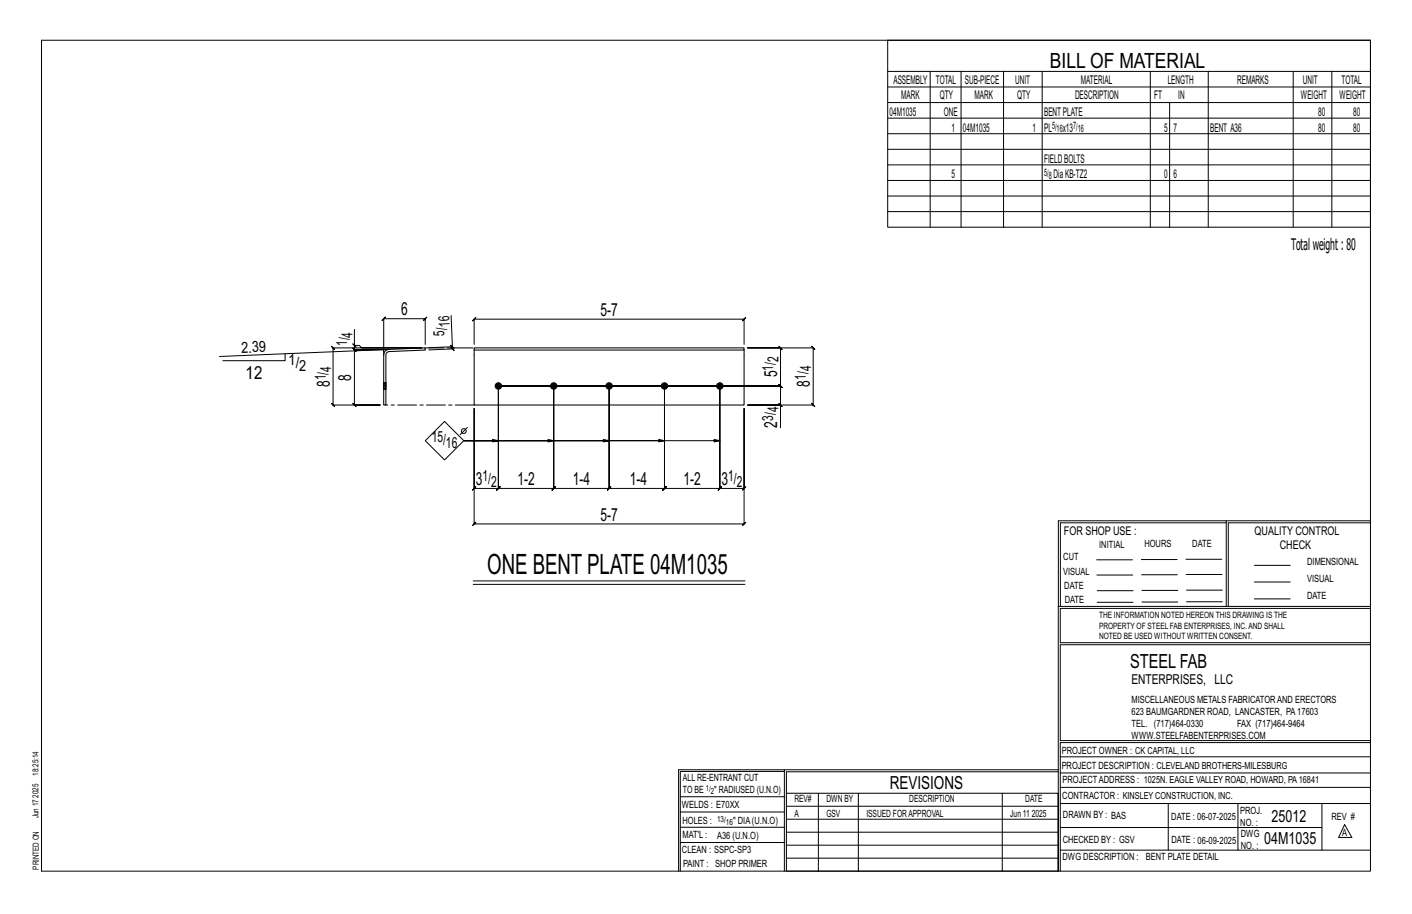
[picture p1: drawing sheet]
<svg xmlns="http://www.w3.org/2000/svg" width="432mm" height="279mm" viewBox="0 0 432 279" stroke-linecap="round" stroke-linejoin="round" font-family="sans-serif">
<defs><g id="words">
<text font-size="8.6" x="149" y="175.6">ONE BENT PLATE 04M1035</text>
<text font-size="6.4" x="321.1" y="20.7">BILL OF MATERIAL</text>
<text font-size="5.9" x="345.6" y="204.1">STEEL FAB</text>
<g font-size="5.5">
<text x="122.7" y="96.4">6</text>
<text x="183.6" y="96.6">5-7</text>
<text x="75.1" y="115.9">12</text>
<text x="100.9" y="118.3" transform="rotate(-90 100.9 118.3)">8</text>
<text x="107.4" y="116.4" transform="rotate(-90 107.4 116.4)">8</text>
<text x="237.7" y="115.4" transform="rotate(-90 237.7 115.4)">5</text>
<text x="247.7" y="118.2" transform="rotate(-90 247.7 118.2)">8</text>
<text x="237.7" y="130.7" transform="rotate(-90 237.7 130.7)">2</text>
<text x="145.5" y="148.3">3</text>
<text x="158.2" y="148.3">1-2</text>
<text x="175.1" y="148.3">1-4</text>
<text x="192.6" y="148.3">1-4</text>
<text x="209" y="148.3">1-2</text>
<text x="220.6" y="148.3">3</text>
<text x="183.6" y="159.2">5-7</text>
<text x="272.2" y="241.1">REVISIONS</text>
</g>
<g font-size="5.1">
<text x="388.9" y="251.3">25012</text>
<text x="386.6" y="258.1">04M1035</text>
</g>
<text font-size="4.9" x="394.8" y="76.4">Totalweight : 80</text>
<g font-size="4.7">
<text x="137.5" y="100" transform="rotate(-92 137.5 100)">16</text>
<text x="73.8" y="107.9" transform="rotate(-2 73.8 107.9)">2.39</text>
<text x="106.1" y="105.8" transform="rotate(-90 106.1 105.8)">1/</text>
<text x="107.8" y="103.2" transform="rotate(-90 107.8 103.2)">4</text>
<text x="136" y="102.6" transform="rotate(-92 136 102.6)">5/</text>
<text x="88.2" y="111.6">1/</text>
<text x="91.5" y="113.3">2</text>
<text x="101.3" y="113.6" transform="rotate(-90 101.3 113.6)">4</text>
<text x="236.5" y="113.3" transform="rotate(-90 236.5 113.3)">1/</text>
<text x="238.1" y="110.7" transform="rotate(-90 238.1 110.7)">2</text>
<text x="248.1" y="113.5" transform="rotate(-90 248.1 113.5)">4</text>
<text x="99.6" y="116.2" transform="rotate(-90 99.6 116.2)">1/</text>
<text x="246.4" y="116.1" transform="rotate(-90 246.4 116.1)">1/</text>
<text x="236.5" y="128.7" transform="rotate(-90 236.5 128.7)">3/</text>
<text x="238.1" y="126.1" transform="rotate(-90 238.1 126.1)">4</text>
<text x="132" y="135.2">15/</text>
<text x="136.4" y="136.9">16</text>
<text x="147.5" y="147.1">1/</text>
<text x="150.2" y="148.7">2</text>
<text x="222.7" y="147.1">1/</text>
<text x="225.3" y="148.7">2</text>
</g>
<text font-size="4.2" x="346" y="209.1">ENTERPRISES, LLC</text>
<g font-size="3.7">
<text x="273.2" y="25.6">ASSEMBLY</text>
<text x="286.2" y="25.6">TOTAL</text>
<text x="295.1" y="25.6">SUB-PIECE</text>
<text x="310.4" y="25.6">UNIT</text>
<text x="330.5" y="25.6">MATERIAL</text>
<text x="357.1" y="25.6">LENGTH</text>
<text x="378.3" y="25.6">REMARKS</text>
<text x="398.4" y="25.6">UNIT</text>
<text x="410.2" y="25.6">TOTAL</text>
<text x="272.1" y="35.5">04M1035</text>
<text x="275.6" y="30.4">MARK</text>
<text x="287.4" y="30.4">QTY</text>
<text x="288.6" y="35.5">ONE</text>
<text x="298" y="30.4">MARK</text>
<text x="311" y="30.4">QTY</text>
<text x="319.3" y="35.5">BENTPLATE</text>
<text x="328.7" y="30.4">DESCRIPTION</text>
<text x="353" y="30.4">FT</text>
<text x="360.3" y="30.4">IN</text>
<text x="397.8" y="30.4">WEIGHT</text>
<text x="403.2" y="35.5">80</text>
<text x="409.6" y="30.4">WEIGHT</text>
<text x="413.8" y="35.5">80</text>
<text x="290.9" y="40.2">1</text>
<text x="294.5" y="40.2">04M1035</text>
<text x="315.8" y="40.2">1</text>
<text x="319.3" y="40.2">PL</text>
<text x="325" y="40.2">x13</text>
<text x="356" y="40.2">5</text>
<text x="358.9" y="40.2">7</text>
<text x="370.1" y="40.2">BENT A36</text>
<text x="403.2" y="40.2">80</text>
<text x="413.8" y="40.2">80</text>
<text x="319.3" y="49.7">FIELDBOLTS</text>
<text x="290.9" y="54.5">5</text>
<text x="322.2" y="54.5">DiaKB-TZ2</text>
<text x="356" y="54.5">0</text>
<text x="358.9" y="54.5">6</text>
<text x="325.3" y="163.4">FOR SHOP USE :</text>
<text x="383.7" y="163.4">QUALITY CONTROL</text>
<text x="391.4" y="167.8">CHECK</text>
</g>
<g font-size="3.1">
<text x="321.7" y="39.4">5/</text>
<text x="323.1" y="40.5">16</text>
<text x="328.2" y="39.4">7/</text>
<text x="329.6" y="40.5">16</text>
<text x="319.3" y="53.7">5/</text>
<text x="320.7" y="54.8">8</text>
<text x="336.2" y="167.4">INITIAL</text>
<text x="350" y="167.1">HOURS</text>
<text x="364.6" y="167.2">DATE</text>
<text x="325.2" y="171.3">CUT</text>
<text x="399.8" y="172.8">DIMENSIONAL</text>
<text x="325.1" y="175.8">VISUAL</text>
<text x="399.8" y="177.9">VISUAL</text>
<text x="325.5" y="180">DATE</text>
<text x="325.7" y="184.4">DATE</text>
<text x="399.8" y="183.1">DATE</text>
<text x="346" y="215">MISCELLANEOUS METALS FABRICATORAND ERECTORS</text>
<text x="346" y="218.6">623 BAUMGARDNER ROAD, LANCASTER, PA17603</text>
<text x="346" y="225.8">WWW.STEELFABENTERPRISES.COM</text>
<text x="346" y="222.2">TEL. (717)464-0330</text>
<text x="378.3" y="222.2">FAX (717)464-9464</text>
<text x="324.7" y="230.5">PROJECT OWNER : CK CAPITAL, LLC</text>
<text x="208.8" y="238.8">ALL RE-ENTRANT CUT</text>
<text x="324.7" y="235.1">PROJECT DESCRIPTION : CLEVELAND BROTHERS-MILESBURG</text>
<text x="324.9" y="239.5">PROJECTADDRESS : 1025N. EAGLE VALLEY ROAD, HOWARD, PA16841</text>
<text x="208.8" y="242.5">TO BE</text>
<text x="218.4" y="242.5">&quot; RADIUSED (U.N.O)</text>
<text x="242.9" y="245.3">REV#</text>
<text x="252.7" y="245.3">DWN BY</text>
<text x="278.1" y="245.3">DESCRIPTION</text>
<text x="313.5" y="245.3">DATE</text>
<text x="324.9" y="244.2">CONTRACTOR : KINSLEY CONSTRUCTION, INC.</text>
<text x="208.5" y="247">WELDS : E70XX</text>
<text x="208.7" y="251.7">HOLES :</text>
<text x="224.2" y="251.8">&quot; DIA(U.N.O)</text>
<text x="242.9" y="249.9">A</text>
<text x="252.7" y="249.9">GSV</text>
<text x="264.9" y="249.9">ISSUED FORAPPROVAL</text>
<text x="309" y="249.9">Jun 11</text>
<text x="315.5" y="249.9">2025</text>
<text x="325.1" y="250">DRAWN BY : BAS</text>
<text x="358.2" y="250.5">DATE : 06-07-2025</text>
<text x="379.3" y="248.9">PROJ.</text>
<text x="407.2" y="250.5">REV #</text>
<text x="208.7" y="256.3">MAT'L :</text>
<text x="219.3" y="256.4">A36 (U.N.O)</text>
<text x="325" y="257.6">CHECKED BY : GSV</text>
<text x="358.3" y="257.7">DATE : 06-09-2025</text>
<text x="379.3" y="252.5">NO. :</text>
<text x="379.5" y="255.9">DWG</text>
<text x="410.5" y="255.5">A</text>
<text x="208.6" y="260.7">CLEAN : SSPC-SP3</text>
<text x="324.9" y="262.9">DWG DESCRIPTION :</text>
<text x="350.4" y="263">BENT PLATE DETAIL</text>
<text x="379.5" y="259.5">NO. :</text>
<text x="208.9" y="265">PAINT : SHOP PRIMER</text>
</g>
<g font-size="2.7">
<text x="336.1" y="189">THE INFORMATION NOTED HEREON THIS DRAWING IS THE</text>
<text x="336.1" y="195.4">NOTED BE USED WITHOUT WRITTEN CONSENT.</text>
<text x="336.1" y="192.2">PROPERTY OF STEEL FAB ENTERPRISES, INC.AND SHALL</text>
</g>
<g font-size="2.6">
<text x="215.9" y="241.8">1/</text>
<text x="217.4" y="242.7">2</text>
<text x="219.3" y="251.1">13/</text>
<text x="222" y="252.1">16</text>
</g>
<g font-size="2.5">
<text x="11.7" y="237.1" transform="rotate(-90 11.7 237.1)">18:25:14</text>
<text x="11.8" y="243.8" transform="rotate(-90 11.8 243.8)">2025</text>
<text x="11.8" y="250.1" transform="rotate(-90 11.8 250.1)">Jun 17</text>
<text x="11.9" y="265.8" transform="rotate(-90 11.9 265.8)">PRINTED ON</text>
</g>
</g></defs>
<g fill="none" stroke="#000" stroke-width=".31">
<path d="M12.7 12.3h406.4v254h-406.4zM271.5 12.3h147.6v57.2h-147.6zM271.5 21.8h147.6M271.5 26.6h147.6M271.5 31.4h147.6M271.5 36.1h147.6M284.5 21.8v47.7M293.9 21.8v47.7M306.9 21.8v47.7M318.7 21.8v47.7M351.8 21.8v47.7M357.7 31.4v38.1"/>
<path d="M369.5 21.8v47.7M395.5 21.8v47.7M407.3 21.8v47.7M271.5 40.9h147.6M271.5 45.6h147.6M271.5 50.4h147.6M271.5 55.2h147.6M271.5 59.9h147.6M271.5 64.7h147.6M137.9 96.4l.4 9.6-7.2 .3M87.2 108.1v2.2h-19M107.9 105.1l1 1z"/>
<path d="M108.4 100.7v4.9h1.5l.7 .7h18.4h-27.1l-.5-.5 1 1-.5-.5v17.5l-.5-.5 1 1-.5-.5h14.4h-7.9l.5 .5-1-1 .5 .5v-16.9l.5 .5-1-1 .5 .5h8.9M108.4 105.6v1.3l-.5-.5 1 1-.5-.5h8.9l-50.2 2.1M130 105.3v-7.9l.5-.5-1 1 .5-.5h-12.7l.5-.5-1 1 .5-.5v10.1M137.8 105.5l1.1 1zM138.3 106l.1 .7-.5-.5 1 .9-.5-.4-7.3 .3M145 105.3v-7.7l-.5 .5 1-1-.5 .5h82.5l-.5 .5 1-1-.5 .5v7.7M135.9 128.8l5.9 5.9-5.9 5.9-5.8-5.9zM141.8 134.7h78.3l-1.7 .4v-.8l1.7 .4M142.9 130.7l-2.2 2.2M145 124.9v24.4l-.5 .5 1-1-.5 .5h7.4l-.5 .5 1-1-.5 .5v-31.3v31.3l-.5 .5 1-1-.5 .5h16.9l-.5 .5 1-1-.5 .5v-31.3v31.3l-.5 .5 1-1-.5 .5h17l-.5 .5 1-1-.5 .5v-31.3v31.3l-.5 .5 1-1-.5 .5h16.9l-.5 .5 1-1-.5 .5v-31.3v31.3l-.5 .5 1-1-.5 .5h16.9l-.5 .5 1-1-.5 .5v-31.3v31.3l-.5 .5 1-1-.5 .5h7.4l-.5 .5 1-1-.5 .5v-24.4v35.3l.5-.5-1 1 .5-.5h-82.5l.5-.5-1 1 .5-.5zM152.4 134.7l-1.7-.4v.8l1.7-.4h-10.6h27.5l-1.7 .4v-.8l1.7 .4M186.3 134.7l-1.8-.4v.8l1.8-.4h-44.5h61.4l-1.7 .4v-.8l1.7 .4"/>
<path d="M238.2 123.3l1 1zM238.7 123.8v-5.8l.5 .5-1-1 .5 .5h-86.3h86.3l.5 .5-1-1 .5 .5v-11.7l.5 .5-1-1 .5 .5h-10.1h20.1l-.5-.5 1 1-.5-.5v17.5l-.5-.5 1 1-.5-.5h-20.1h10.1v6.9M375 159.8h-50.7v25.6M375 159.2h-51.3l-.1 107.1M419.1 159.2h-44.1v26.2M419.1 159.8h-43.5v25.6M144.7 177.6h83.1M144.7 178.6h83.1M335.4 171.1h10.9M335.4 175.8h11M349 171h11M349.1 175.7h11"/>
<path d="M362.7 171h10.9M362.7 175.6h11M383.6 172.8h11M383.6 177.9h11M323.7 185.4h95.4M335.5 184.1h11M335.5 180.6h11M349.2 184h11M349.2 180.5h11M362.9 180.4h10.9M362.9 184h10.9M383.6 183.1h11"/>
<path d="M419.1 186h-94.9v10.5h94.9M419.1 197.1h-94.9v29.3h94.9v.6h-94.9v39.3M239.9 235.8h-31.9v30.5M239.9 235.3h-32.4v31M323.6 235.3h-83.7v31M323.6 235.9h-83.1v6.6M324.2 236.3h94.9M324.2 231.4h94.9M208 252.9h31.9M208 257.5h31.9M208 243.6h31.9M208 248.2h31.9"/>
<path d="M240.5 242.5h83.1v23.8h-83.1zM240.5 258.4h83.1M240.5 254.4h83.1M240.5 250.4h83.1M240.5 246.5h83.1M250.3 242.5v23.8M262.5 242.5v23.8M306.5 242.5v23.8M324.2 253h80.1M324.2 245.6h94.9M324.2 259.9h94.9M324.2 240.7h94.9"/>
<path d="M357.3 245.6v14.3M378.6 245.6v14.3M404.3 245.6v14.3M411.2 252.1l2.2 3.9h-4zM240.5 262.3h83.1"/>
<circle cx="141.8" cy="131.8" r=".74"/>
</g>
<g fill="#000" stroke="#000" stroke-width=".31">
<circle cx="152.4" cy="118" r=".99"/>
<circle cx="169.3" cy="118" r=".99"/>
<circle cx="186.3" cy="118" r=".99"/>
<circle cx="203.2" cy="118" r=".99"/>
<circle cx="220.1" cy="118" r=".99"/>
</g>
<path d="M117.3 117h.1M117.3 119h.1M117.8 107.3l1.2-.5 11-.5 .1 .7-11.1 .5-.9 .5-.1 15.8h-.7v-15.3zM118 117h.1M118 119h.1M145 106.3h82.5v.7h-82.5zM145 107v16.8h82.5v-16.8" fill="none" stroke="#000" stroke-width=".32"/>
<path d="M117.3 117.6h.7v.4h-.7zM117.3 117.6v-.3h.7v.3M117.3 117.3v-.2h.7v.2M117.3 117.1v-.1M117.3 119v-.1M117.3 118.7v.2l.7 .1M117.3 118.4v.3h.7v.2M117.3 118v.4h.7v.3M117.3 119h.7M118 117h-.7M118 117v.1M118 118v.4" fill="none" stroke="#000" stroke-width=".31" stroke-dasharray="2 1.4"/>
<path d="M117.3 108.5v-1.6l1.7-.1M130 106.3h15M145 123.8h-27" fill="none" stroke="#000" stroke-width=".31" stroke-dasharray="5.8 1 1 1"/>
<use href="#words"/>
</svg>
